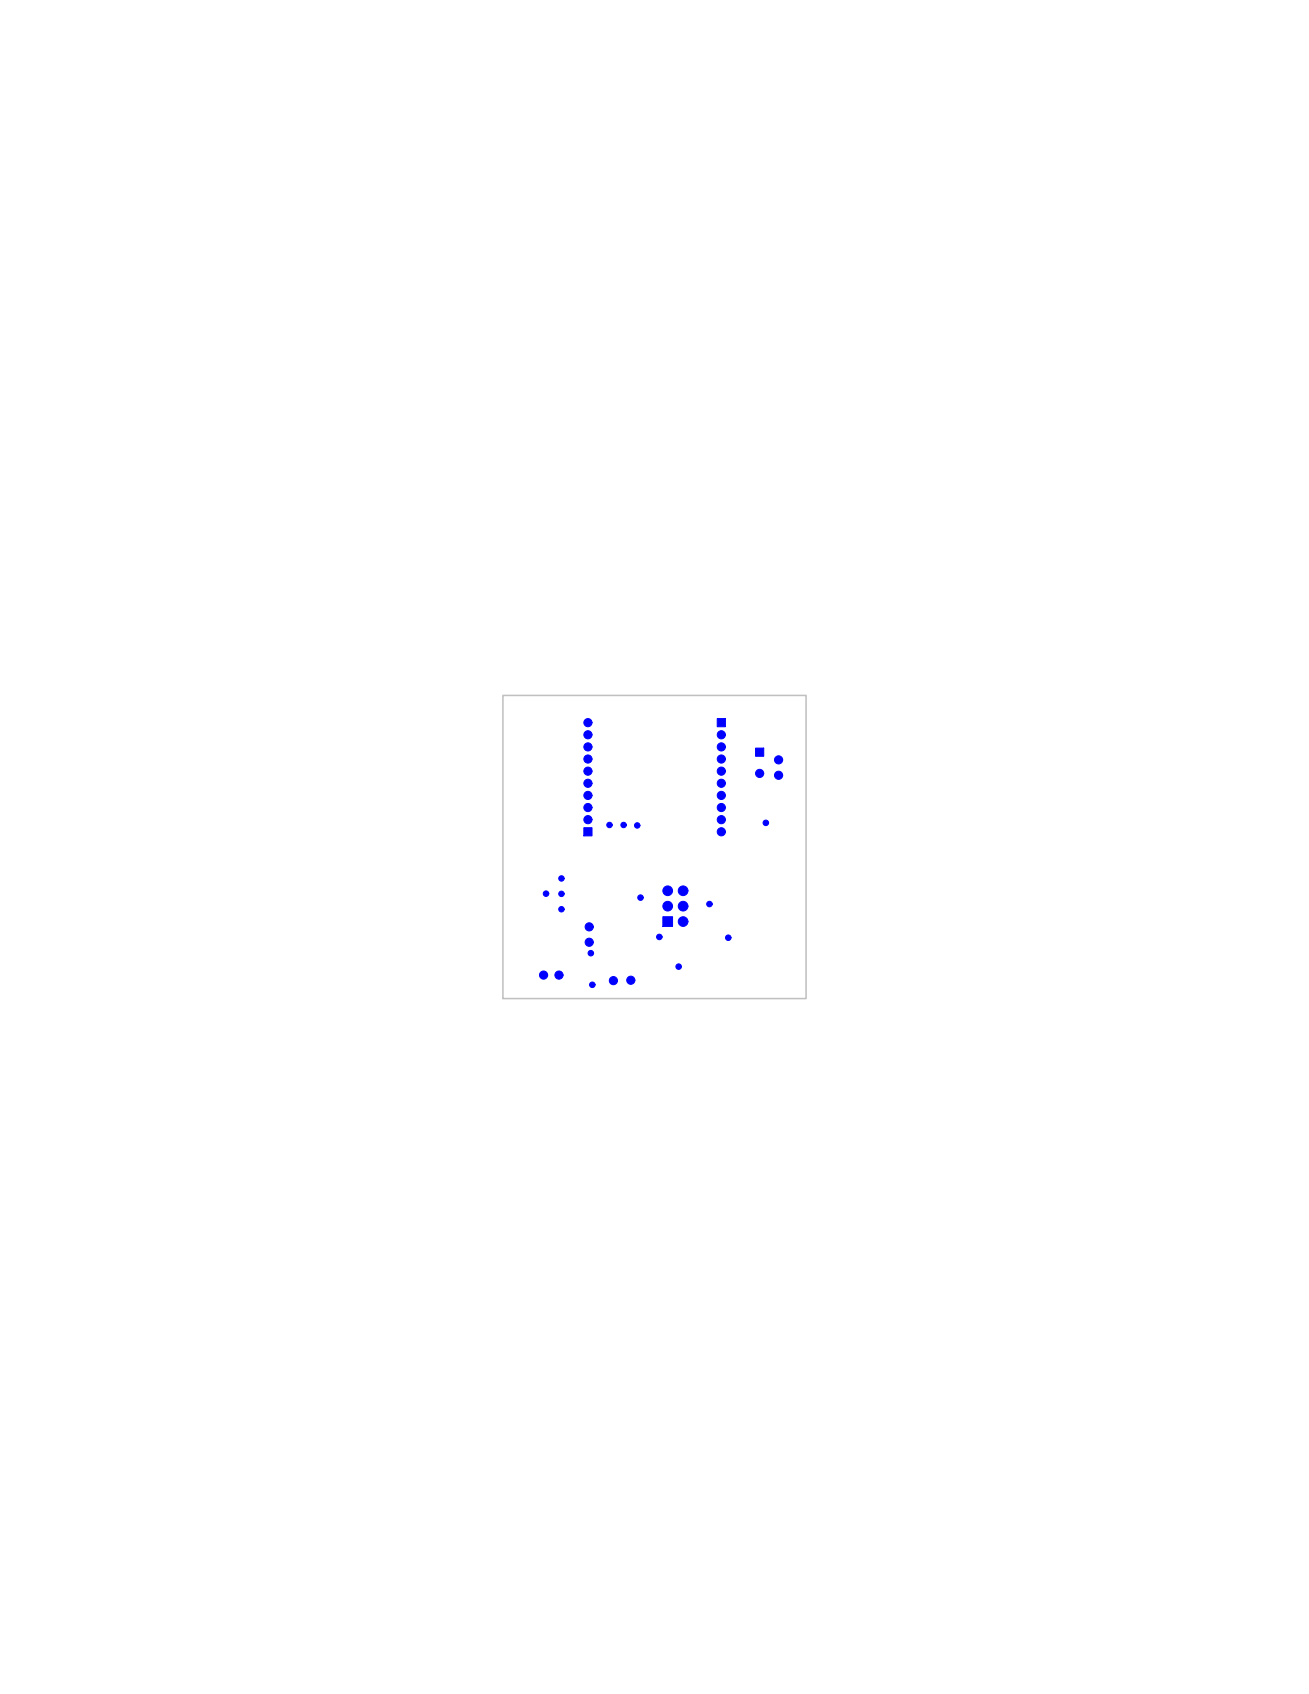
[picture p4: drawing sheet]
<svg xmlns="http://www.w3.org/2000/svg" width="216mm" height="279mm" viewBox="0 0 216 279" stroke-linecap="round" stroke-linejoin="round" font-family="sans-serif">
<path d="M83 114.7h49.9v50h-49.9z" fill="none" stroke="#c0c0c0" stroke-width=".25"/>
<g fill="#00f" stroke="#00f" stroke-width=".16">
<path d="M124.6 123.4h1.4v1.3h-1.4z"/>
<path d="M96.3 136.5h1.3v1.4h-1.3z"/>
<path d="M109.3 151.2h1.6v1.6h-1.6z"/>
<path d="M118.3 118.5h1.3v1.4h-1.3z"/>
<circle cx="97.7" cy="162.4" r=".46"/>
<circle cx="97.4" cy="157.2" r=".46"/>
<circle cx="111.9" cy="159.4" r=".46"/>
<circle cx="120.1" cy="154.7" r=".46"/>
<circle cx="90.1" cy="147.4" r=".46"/>
<circle cx="105.6" cy="148" r=".46"/>
<circle cx="108.7" cy="154.5" r=".46"/>
<circle cx="117" cy="149.1" r=".46"/>
<circle cx="126.3" cy="135.7" r=".46"/>
<circle cx="105.1" cy="136.1" r=".45"/>
<circle cx="102.9" cy="136.1" r=".45"/>
<circle cx="104" cy="161.7" r=".67"/>
<circle cx="101.2" cy="161.7" r=".68"/>
<circle cx="97.2" cy="155.4" r=".67"/>
<circle cx="97.2" cy="152.9" r=".67"/>
<circle cx="125.3" cy="127.6" r=".67"/>
<circle cx="128.4" cy="127.9" r=".67"/>
<circle cx="97" cy="135.2" r=".67"/>
<circle cx="97" cy="133.2" r=".67"/>
<circle cx="97" cy="131.2" r=".68"/>
<circle cx="97" cy="129.2" r=".68"/>
<circle cx="97" cy="127.2" r=".68"/>
<circle cx="97" cy="125.2" r=".67"/>
<circle cx="97" cy="123.2" r=".67"/>
<circle cx="97" cy="121.2" r=".67"/>
<circle cx="97" cy="119.2" r=".67"/>
<circle cx="100.5" cy="136.1" r=".45"/>
<circle cx="92.6" cy="147.4" r=".45"/>
<circle cx="92.6" cy="144.9" r=".45"/>
<circle cx="92.6" cy="150" r=".45"/>
<circle cx="92.2" cy="160.8" r=".68"/>
<circle cx="112.7" cy="152" r=".8"/>
<circle cx="110.1" cy="149.5" r=".8"/>
<circle cx="112.7" cy="149.5" r=".8"/>
<circle cx="110.1" cy="146.9" r=".8"/>
<circle cx="112.7" cy="146.9" r=".8"/>
<circle cx="119" cy="121.2" r=".68"/>
<circle cx="119" cy="123.2" r=".68"/>
<circle cx="119" cy="125.2" r=".68"/>
<circle cx="119" cy="127.2" r=".68"/>
<circle cx="119" cy="129.2" r=".68"/>
<circle cx="119" cy="131.2" r=".68"/>
<circle cx="119" cy="133.2" r=".68"/>
<circle cx="119" cy="135.2" r=".68"/>
<circle cx="119" cy="137.2" r=".68"/>
<circle cx="89.7" cy="160.8" r=".68"/>
<circle cx="128.4" cy="125.3" r=".67"/>
</g>
</svg>
